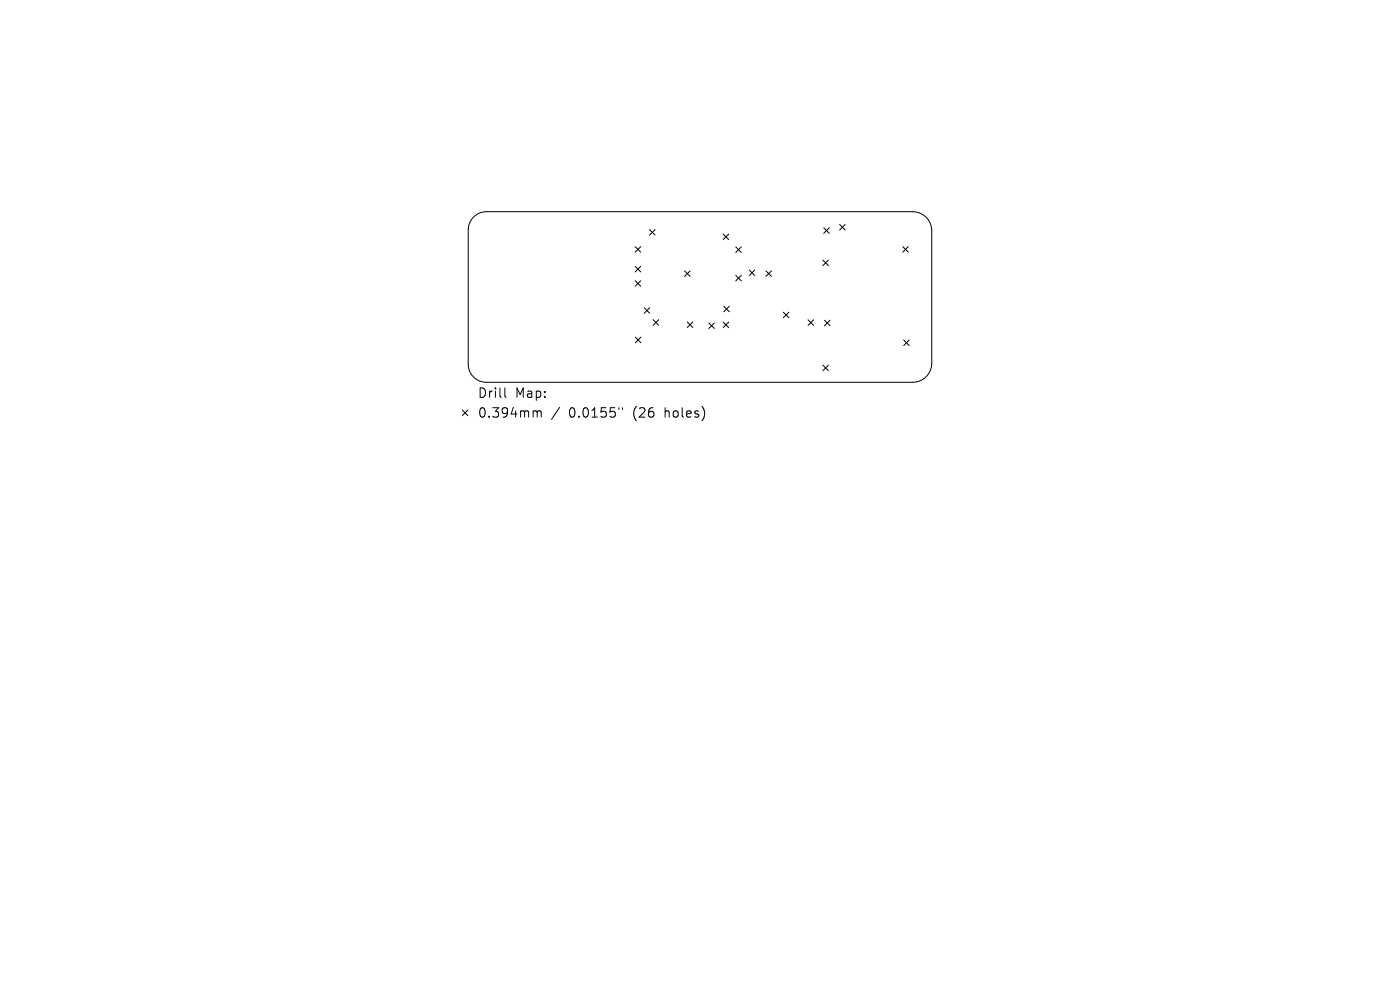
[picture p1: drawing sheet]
<svg xmlns="http://www.w3.org/2000/svg" width="297mm" height="210mm" viewBox="0 0 297 210" stroke-linecap="round" stroke-linejoin="round" font-family="sans-serif">
<defs><g id="words">
<g font-size="2.8">
<text x="101.3" y="84.7">Drill</text>
<text x="101.3" y="88.9">0.394mm</text>
<text x="109.3" y="84.7">Map:</text>
<text x="120.7" y="88.9">0.0155&quot;</text>
<text x="134.4" y="88.9">(26</text>
<text x="141.3" y="88.9">holes)</text>
</g>
</g></defs>
<g fill="none" stroke="#000" stroke-width=".21">
<path d="M100.3 46.2a3.9 3.9 0 0 1 2.9-1.3h90.4a4.1 4.1 0 0 1 4.1 4.1v28a4.1 4.1 0 0 1-4.1 4.1h-90.5a3.8 3.8 0 0 1-3.8-3.8v-28.6a3.9 3.9 0 0 1 1-2.5zM134.7 59.6l1.2 1.1M134.7 52.3l1.2 1.2M134.7 56.5l1.2 1.2M135.9 59.6l-1.2 1.1M135.9 52.3l-1.2 1.2M135.9 56.5l-1.2 1.2M137.8 48.7l1.2 1.2M139 48.7l-1.2 1.2M145.2 57.5l1.2 1.1M146.4 57.5l-1.2 1.1M153.4 49.6l1.2 1.2"/>
<path d="M154.6 49.6l-1.2 1.2M156.1 52.4l1.2 1.2M156.1 58.4l1.2 1.2M157.3 52.4l-1.2 1.2M157.3 58.4l-1.2 1.2M158.9 57.3l1.2 1.1M160.1 57.3l-1.2 1.1M162.5 57.5l1.2 1.1M163.7 57.5l-1.2 1.1M174.6 55.2l1.1 1.2M174.8 48.3l1.1 1.2M175.7 55.2l-1.1 1.2"/>
<path d="M175.9 48.3l-1.1 1.2M178.1 47.6l1.2 1.2M179.3 47.6l-1.2 1.2M191.5 52.3l1.2 1.2M192.7 52.3l-1.2 1.2M134.8 71.5l1.2 1.2M136 71.5l-1.2 1.2M136.7 65.3l1.1 1.2M137.8 65.3l-1.1 1.2M138.6 67.8l1.1 1.2M139.7 67.8l-1.1 1.2M145.8 68.3l1.2 1.2"/>
<path d="M147 68.3l-1.2 1.2M150.4 68.5l1.1 1.2M151.5 68.5l-1.1 1.2M153.4 68.3l1.2 1.2M153.5 65l1.2 1.1M154.6 68.3l-1.2 1.2M154.7 65l-1.2 1.1M166.2 66.2l1.2 1.2M167.4 66.2l-1.2 1.2M171.4 67.8l1.2 1.2M172.6 67.8l-1.2 1.2M174.6 77.5l1.1 1.1"/>
<path d="M174.9 67.9l1.2 1.2M175.7 77.5l-1.1 1.1M176.1 67.9l-1.2 1.2M191.7 72.1l1.2 1.2M192.9 72.1l-1.2 1.2M98.1 87l1.2 1.2M99.3 87l-1.2 1.2M107.1 82.3v1.7l.3 .3M113.4 87.2l.5 .1 .1 .1M114 87.4l.2-.2 .5 .1 .1 1.2M114 87.4v1.1M118.7 86.4l-1.7 2.6"/>
<path d="M131.3 86.5v.4M132.1 86.5v.4"/>
</g>
<use href="#words"/>
</svg>
